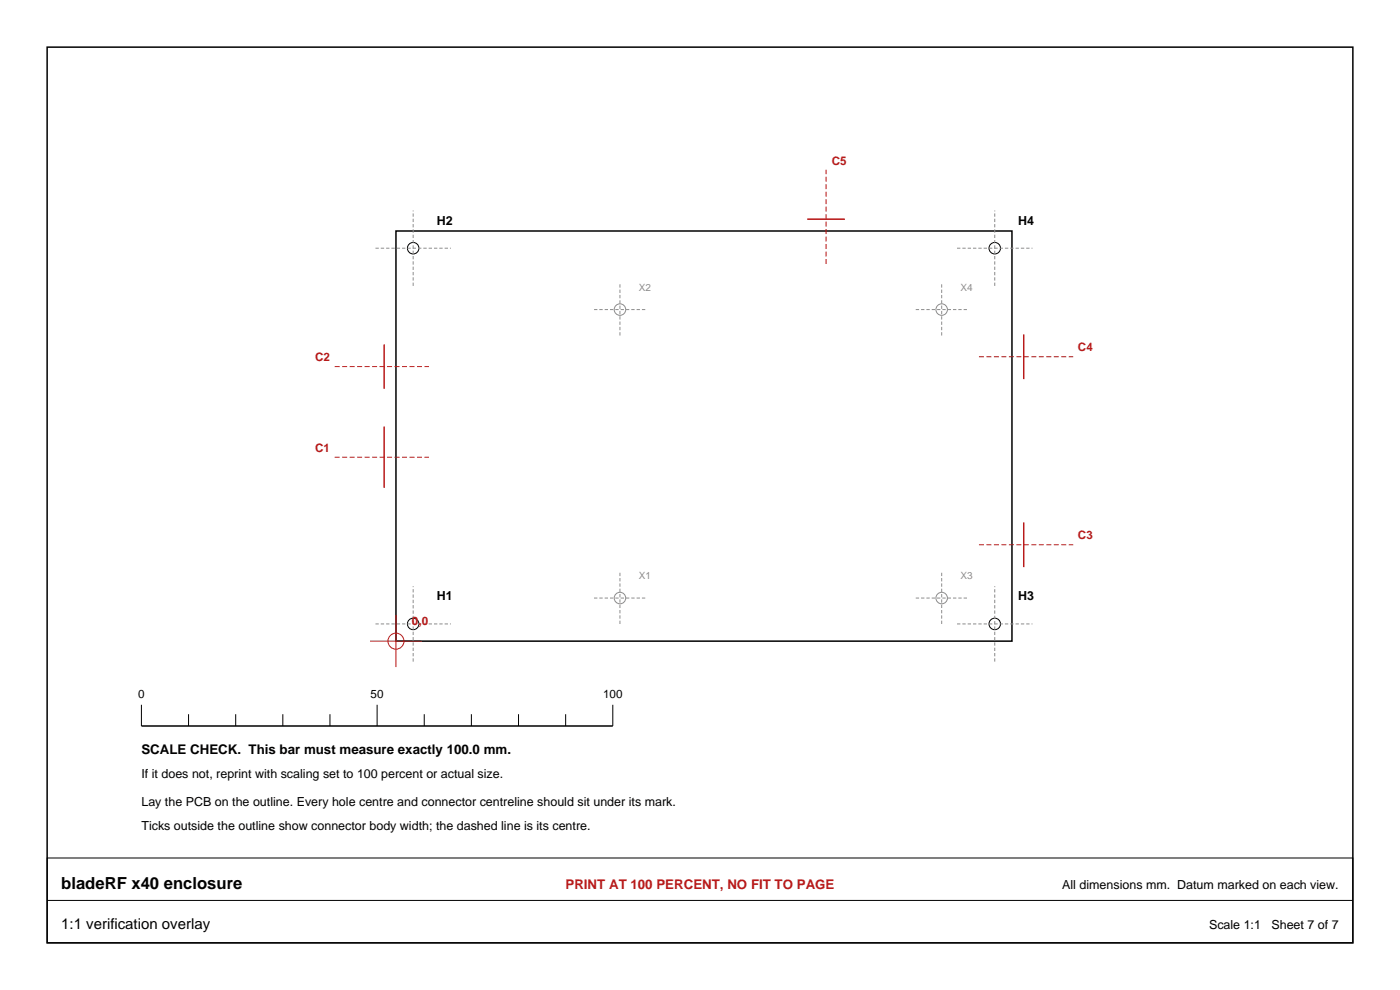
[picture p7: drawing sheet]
<svg xmlns="http://www.w3.org/2000/svg" width="297mm" height="210mm" viewBox="0 0 297 210" stroke-linecap="round" stroke-linejoin="round" font-family="sans-serif">
<defs><g id="words">
<text font-size="3.5" x="13" y="188.5">bladeRF x40 enclosure</text>
<text font-size="3.2" x="13" y="197">1:1 verification overlay</text>
<text font-size="2.8" x="30" y="160">SCALE CHECK. This bar must measure exactly 100.0 mm.</text>
<text font-size="2.8" fill="#b81a1a" x="120" y="188.5">PRINT AT 100 PERCENT, NO FIT TO PAGE</text>
<g font-size="2.6">
<text x="92.6" y="47.6">H2</text>
<text x="216" y="47.6">H4</text>
<text x="92.6" y="127.3">H1</text>
<text x="216" y="127.3">H3</text>
<text x="30" y="165">If it does not, reprint with scaling set to 100 percent or actual size.</text>
<text x="30" y="171">Lay the PCB on the outline. Every hole centre and connector centreline should sit under its mark.</text>
<text x="30" y="176">Ticks outside the outline show connector body width; the dashed line is its centre.</text>
<text x="225.3" y="188.5">All dimensions mm. Datum marked on each view.</text>
<text x="256.5" y="197">Scale 1:1</text>
<text x="269.7" y="197">Sheet 7 of 7</text>
</g>
<g font-size="2.5" fill="#b81a1a">
<text x="176.4" y="35">C5</text>
<text x="66.8" y="76.6">C2</text>
<text x="228.7" y="74.5">C4</text>
<text x="66.8" y="95.8">C1</text>
<text x="228.7" y="114.3">C3</text>
<text x="87.4" y="132.6">0,0</text>
</g>
<g font-size="2.5">
<text x="29.3" y="148">0</text>
<text x="78.6" y="148">50</text>
<text x="127.9" y="148">100</text>
</g>
<g font-size="2.1" fill="#8c8c8c">
<text x="135.5" y="61.7">X2</text>
<text x="203.8" y="61.7">X4</text>
<text x="135.5" y="122.9">X1</text>
<text x="203.8" y="122.9">X3</text>
</g>
</g></defs>
<path d="M10 10h277v190h-277zM84 49h130.7v87h-130.7zM30 154h100" fill="none" stroke="#000" stroke-width=".32"/>
<g fill="none" stroke="#000" stroke-width=".21">
<path d="M30 149.5v4.5M40 151.5v2.5M50 151.5v2.5M60 151.5v2.5M70 151.5v2.5M80 149.5v4.5M90 151.5v2.5M100 151.5v2.5M110 151.5v2.5M120 151.5v2.5M130 149.5v4.5M10 182h277v18h-277z"/>
<path d="M10 191h277"/>
<circle cx="87.6" cy="52.6" r="1.22"/>
<circle cx="211" cy="52.6" r="1.22"/>
<circle cx="87.6" cy="132.3" r="1.22"/>
<circle cx="211" cy="132.3" r="1.22"/>
</g>
<g fill="none" stroke="#8c8c8c" stroke-width=".21" stroke-dasharray=".7 .4" stroke-linecap="butt">
<path d="M79.6 52.6h16.1M203 52.6h16M87.7 60.7v-16.1M126 65.7h11M131.5 71.2v-11M194.3 65.7h11M199.8 71.2v-11M211 60.7v-16.1M79.6 132.4h16.1M126 126.9h11M131.5 132.4v-11M194.3 126.9h11"/>
<path d="M199.8 132.4v-11M203 132.4h16M87.7 140.3v-16M211 140.3v-16"/>
</g>
<g fill="none" stroke="#8c8c8c" stroke-width=".21">
<circle cx="131.5" cy="65.7" r="1.22"/>
<circle cx="199.8" cy="65.7" r="1.22"/>
<circle cx="131.5" cy="126.9" r="1.22"/>
<circle cx="199.8" cy="126.9" r="1.22"/>
</g>
<path d="M175.3 56v-20M71 77.8h20M207.7 75.7h20M71 97h20M207.7 115.5h20" fill="none" stroke="#b81a1a" stroke-width=".21" stroke-dasharray="1.1 .5" stroke-linecap="butt"/>
<path d="M171.3 46.5h7.9M81.5 73.1v9.4M217.2 70.9v9.5M81.5 90.5v13M217.2 110.8v9.5" fill="none" stroke="#b81a1a" stroke-width=".32"/>
<g fill="none" stroke="#b81a1a" stroke-width=".21">
<path d="M78.5 136h11M84 130.5v11"/>
<circle cx="84" cy="136" r="1.7"/>
</g>
<use href="#words"/>
</svg>
